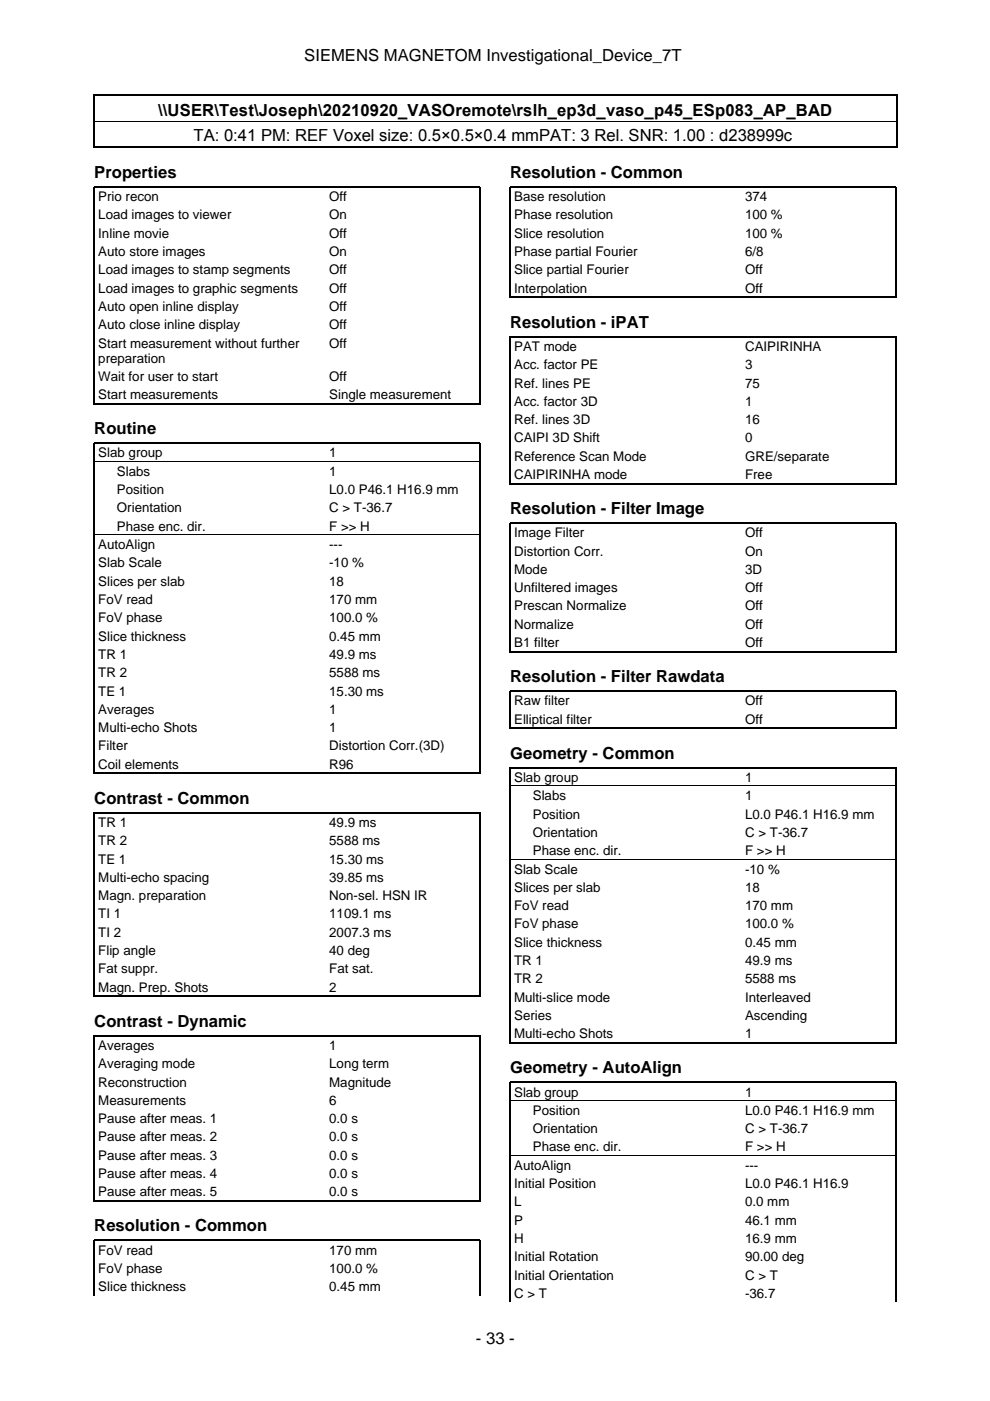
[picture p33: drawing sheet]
<svg xmlns="http://www.w3.org/2000/svg" width="210mm" height="297mm" viewBox="0 0 210 297" stroke-linecap="round" stroke-linejoin="round" font-family="sans-serif">
<defs><g id="words">
<g font-size="3.5">
<text x="64.5" y="12.9">SIEMENS MAGNETOM Investigational_Device_7T</text>
<text x="33.5" y="24.6">\\USER\Test\Joseph\20210920_VASOremote\rslh_ep3d_vaso_p45_ESp083_AP_BAD</text>
<text x="41" y="29.9">TA: 0:41 PM: REF Voxel size: 0.5×0.5×0.4 mmPAT: 3 Rel. SNR: 1.00 : d238999c</text>
<text x="20" y="37.7">Properties</text>
<text x="108.2" y="37.7">Resolution - Common</text>
<text x="108.2" y="69.5">Resolution - iPAT</text>
<text x="20" y="92">Routine</text>
<text x="108.2" y="109">Resolution - Filter Image</text>
<text x="108.2" y="144.6">Resolution - Filter Rawdata</text>
<text x="108.2" y="160.8">Geometry - Common</text>
<text x="20" y="170.4">Contrast - Common</text>
<text x="20" y="217.7">Contrast - Dynamic</text>
<text x="108.2" y="227.5">Geometry - AutoAlign</text>
<text x="20" y="261.1">Resolution - Common</text>
<text x="100.9" y="284.9">- 33 -</text>
</g>
<g font-size="2.8">
<text x="20.8" y="42.6">Prio recon</text>
<text x="20.8" y="46.5">Load images to viewer</text>
<text x="69.8" y="42.6">Off</text>
<text x="69.8" y="46.5">On</text>
<text x="109" y="42.6">Base resolution</text>
<text x="109" y="46.5">Phase resolution</text>
<text x="158" y="42.6">374</text>
<text x="158" y="46.5">100 %</text>
<text x="20.8" y="50.4">Inline movie</text>
<text x="69.8" y="50.4">Off</text>
<text x="109" y="50.4">Slice resolution</text>
<text x="158" y="50.4">100 %</text>
<text x="20.8" y="54.3">Auto store images</text>
<text x="20.8" y="58.2">Load images to stamp segments</text>
<text x="69.8" y="54.3">On</text>
<text x="69.8" y="58.2">Off</text>
<text x="109" y="54.3">Phase partial Fourier</text>
<text x="109" y="58.2">Slice partial Fourier</text>
<text x="158" y="54.3">6/8</text>
<text x="158" y="58.2">Off</text>
<text x="20.8" y="62.1">Load images to graphic segments</text>
<text x="20.8" y="65.9">Auto open inline display</text>
<text x="69.8" y="62.1">Off</text>
<text x="69.8" y="65.9">Off</text>
<text x="109" y="62.1">Interpolation</text>
<text x="158" y="62.1">Off</text>
<text x="20.8" y="69.8">Auto close inline display</text>
<text x="69.8" y="69.8">Off</text>
<text x="20.8" y="73.7">Start measurement without further</text>
<text x="20.8" y="76.9">preparation</text>
<text x="69.8" y="73.7">Off</text>
<text x="109" y="74.4">PAT mode</text>
<text x="158" y="74.4">CAIPIRINHA</text>
<text x="20.8" y="80.7">Wait for user to start</text>
<text x="69.8" y="80.7">Off</text>
<text x="109" y="78.3">Acc. factor PE</text>
<text x="109" y="82.2">Ref. lines PE</text>
<text x="158" y="78.3">3</text>
<text x="158" y="82.2">75</text>
<text x="20.8" y="84.6">Start measurements</text>
<text x="69.8" y="84.6">Single measurement</text>
<text x="109" y="86">Acc. factor 3D</text>
<text x="109" y="89.9">Ref. lines 3D</text>
<text x="158" y="86">1</text>
<text x="158" y="89.9">16</text>
<text x="109" y="93.8">CAIPI 3D Shift</text>
<text x="158" y="93.8">0</text>
<text x="20.8" y="97">Slab group</text>
<text x="24.8" y="100.9">Slabs</text>
<text x="69.8" y="97">1</text>
<text x="69.8" y="100.9">1</text>
<text x="109" y="97.7">Reference Scan Mode</text>
<text x="109" y="101.6">CAIPIRINHA mode</text>
<text x="158" y="97.7">GRE/separate</text>
<text x="158" y="101.6">Free</text>
<text x="24.8" y="104.8">Position</text>
<text x="69.8" y="104.8">L0.0 P46.1 H16.9 mm</text>
<text x="24.8" y="108.6">Orientation</text>
<text x="24.8" y="112.5">Phase enc. dir.</text>
<text x="69.8" y="108.6">C &gt; T-36.7</text>
<text x="69.8" y="112.5">F &gt;&gt; H</text>
<text x="109" y="113.9">Image Filter</text>
<text x="158" y="113.9">Off</text>
<text x="20.8" y="116.4">AutoAlign</text>
<text x="69.8" y="116.4">---</text>
<text x="109" y="117.8">Distortion Corr.</text>
<text x="158" y="117.8">On</text>
<text x="20.8" y="120.3">Slab Scale</text>
<text x="20.8" y="124.2">Slices per slab</text>
<text x="69.8" y="120.3">-10 %</text>
<text x="69.8" y="124.2">18</text>
<text x="109" y="121.7">Mode</text>
<text x="109" y="125.6">Unfiltered images</text>
<text x="158" y="121.7">3D</text>
<text x="158" y="125.6">Off</text>
<text x="20.8" y="128.1">FoV read</text>
<text x="20.8" y="131.9">FoV phase</text>
<text x="69.8" y="128.1">170 mm</text>
<text x="69.8" y="131.9">100.0 %</text>
<text x="109" y="129.4">Prescan Normalize</text>
<text x="158" y="129.4">Off</text>
<text x="20.8" y="135.8">Slice thickness</text>
<text x="69.8" y="135.8">0.45 mm</text>
<text x="109" y="133.3">Normalize</text>
<text x="109" y="137.2">B1 filter</text>
<text x="158" y="133.3">Off</text>
<text x="158" y="137.2">Off</text>
<text x="20.8" y="139.7">TR 1</text>
<text x="20.8" y="143.6">TR 2</text>
<text x="69.8" y="139.7">49.9 ms</text>
<text x="69.8" y="143.6">5588 ms</text>
<text x="20.8" y="147.5">TE 1</text>
<text x="69.8" y="147.5">15.30 ms</text>
<text x="109" y="149.5">Raw filter</text>
<text x="158" y="149.5">Off</text>
<text x="20.8" y="151.3">Averages</text>
<text x="20.8" y="155.2">Multi-echo Shots</text>
<text x="69.8" y="151.3">1</text>
<text x="69.8" y="155.2">1</text>
<text x="109" y="153.4">Elliptical filter</text>
<text x="158" y="153.4">Off</text>
<text x="20.8" y="159.1">Filter</text>
<text x="69.8" y="159.1">Distortion Corr.(3D)</text>
<text x="20.8" y="163">Coil elements</text>
<text x="69.8" y="163">R96</text>
<text x="109" y="165.8">Slab group</text>
<text x="158" y="165.8">1</text>
<text x="113" y="169.7">Slabs</text>
<text x="113" y="173.5">Position</text>
<text x="158" y="169.7">1</text>
<text x="158" y="173.5">L0.0 P46.1 H16.9 mm</text>
<text x="20.8" y="175.3">TR 1</text>
<text x="20.8" y="179.2">TR 2</text>
<text x="69.8" y="175.3">49.9 ms</text>
<text x="69.8" y="179.2">5588 ms</text>
<text x="113" y="177.4">Orientation</text>
<text x="158" y="177.4">C &gt; T-36.7</text>
<text x="20.8" y="183.1">TE 1</text>
<text x="69.8" y="183.1">15.30 ms</text>
<text x="109" y="185.2">Slab Scale</text>
<text x="113" y="181.3">Phase enc. dir.</text>
<text x="158" y="181.3">F &gt;&gt; H</text>
<text x="158" y="185.2">-10 %</text>
<text x="20.8" y="187">Multi-echo spacing</text>
<text x="20.8" y="190.9">Magn. preparation</text>
<text x="69.8" y="187">39.85 ms</text>
<text x="69.8" y="190.9">Non-sel. HSN IR</text>
<text x="109" y="189.1">Slices per slab</text>
<text x="158" y="189.1">18</text>
<text x="20.8" y="194.7">TI 1</text>
<text x="69.8" y="194.7">1109.1 ms</text>
<text x="109" y="193">FoV read</text>
<text x="109" y="196.8">FoV phase</text>
<text x="158" y="193">170 mm</text>
<text x="158" y="196.8">100.0 %</text>
<text x="20.8" y="198.6">TI 2</text>
<text x="20.8" y="202.5">Flip angle</text>
<text x="69.8" y="198.6">2007.3 ms</text>
<text x="69.8" y="202.5">40 deg</text>
<text x="109" y="200.7">Slice thickness</text>
<text x="158" y="200.7">0.45 mm</text>
<text x="20.8" y="206.4">Fat suppr.</text>
<text x="69.8" y="206.4">Fat sat.</text>
<text x="109" y="204.6">TR 1</text>
<text x="109" y="208.5">TR 2</text>
<text x="158" y="204.6">49.9 ms</text>
<text x="158" y="208.5">5588 ms</text>
<text x="20.8" y="210.3">Magn. Prep. Shots</text>
<text x="69.8" y="210.3">2</text>
<text x="109" y="212.4">Multi-slice mode</text>
<text x="158" y="212.4">Interleaved</text>
<text x="109" y="216.3">Series</text>
<text x="109" y="220.1">Multi-echo Shots</text>
<text x="158" y="216.3">Ascending</text>
<text x="158" y="220.1">1</text>
<text x="20.8" y="222.6">Averages</text>
<text x="20.8" y="226.5">Averaging mode</text>
<text x="69.8" y="222.6">1</text>
<text x="69.8" y="226.5">Long term</text>
<text x="20.8" y="230.4">Reconstruction</text>
<text x="69.8" y="230.4">Magnitude</text>
<text x="109" y="232.5">Slab group</text>
<text x="158" y="232.5">1</text>
<text x="20.8" y="234.2">Measurements</text>
<text x="20.8" y="238.1">Pause after meas. 1</text>
<text x="69.8" y="234.2">6</text>
<text x="69.8" y="238.1">0.0 s</text>
<text x="113" y="236.4">Position</text>
<text x="158" y="236.4">L0.0 P46.1 H16.9 mm</text>
<text x="20.8" y="242">Pause after meas. 2</text>
<text x="20.8" y="245.9">Pause after meas. 3</text>
<text x="69.8" y="242">0.0 s</text>
<text x="69.8" y="245.9">0.0 s</text>
<text x="113" y="240.2">Orientation</text>
<text x="113" y="244.1">Phase enc. dir.</text>
<text x="158" y="240.2">C &gt; T-36.7</text>
<text x="158" y="244.1">F &gt;&gt; H</text>
<text x="20.8" y="249.8">Pause after meas. 4</text>
<text x="69.8" y="249.8">0.0 s</text>
<text x="109" y="248">AutoAlign</text>
<text x="109" y="251.9">Initial Position</text>
<text x="158" y="248">---</text>
<text x="158" y="251.9">L0.0 P46.1 H16.9</text>
<text x="20.8" y="253.6">Pause after meas. 5</text>
<text x="69.8" y="253.6">0.0 s</text>
<text x="109" y="255.8">L</text>
<text x="158" y="255.8">0.0 mm</text>
<text x="109" y="259.7">P</text>
<text x="109" y="263.6">H</text>
<text x="158" y="259.7">46.1 mm</text>
<text x="158" y="263.6">16.9 mm</text>
<text x="20.8" y="266">FoV read</text>
<text x="20.8" y="269.9">FoV phase</text>
<text x="69.8" y="266">170 mm</text>
<text x="69.8" y="269.9">100.0 %</text>
<text x="109" y="267.4">Initial Rotation</text>
<text x="158" y="267.4">90.00 deg</text>
<text x="20.8" y="273.8">Slice thickness</text>
<text x="69.8" y="273.8">0.45 mm</text>
<text x="109" y="271.3">Initial Orientation</text>
<text x="109" y="275.2">C &gt; T</text>
<text x="158" y="271.3">C &gt; T</text>
<text x="158" y="275.2">-36.7</text>
</g>
</g></defs>
<g fill="none" stroke="#000" stroke-width=".26">
<path d="M19.9 20v11.3M20 20.2h170M20 31.2h170M190.1 20v11.3M108.2 63.2v-23.6h81.8v23.6M108.3 63h81.6M20 85.8v-46.2h81.8v46.2M20.1 85.6h81.6M108.2 102.7v-31.3h81.8v31.3M108.3 102.6h81.6M108.2 138.3v-27.4h81.8v27.4M108.3 138.2h81.6"/>
<path d="M108.2 154.6v-8.1h81.8v8.1M108.3 154.4h81.6M20 164.1v-70.1h81.8v70.1M20.1 164h81.6M20 211.4v-39.1h81.8v39.1M20.1 211.3h81.6M108.2 221.3v-58.5h81.8v58.5M108.3 221.1h81.6M20 254.8v-35.2h81.8v35.2M20.1 254.6h81.6M20 274.6v-11.6h81.8v11.6M108.2 276.1v-46.6h81.8v46.6"/>
</g>
<path d="M20 25.7h170M20.1 97.8h81.6M20.1 113.4h81.6M108.3 166.6h81.6M108.3 182.2h81.6M108.3 233.3h81.6M108.3 245h81.6" fill="none" stroke="#000" stroke-width=".21"/>
<use href="#words"/>
</svg>
